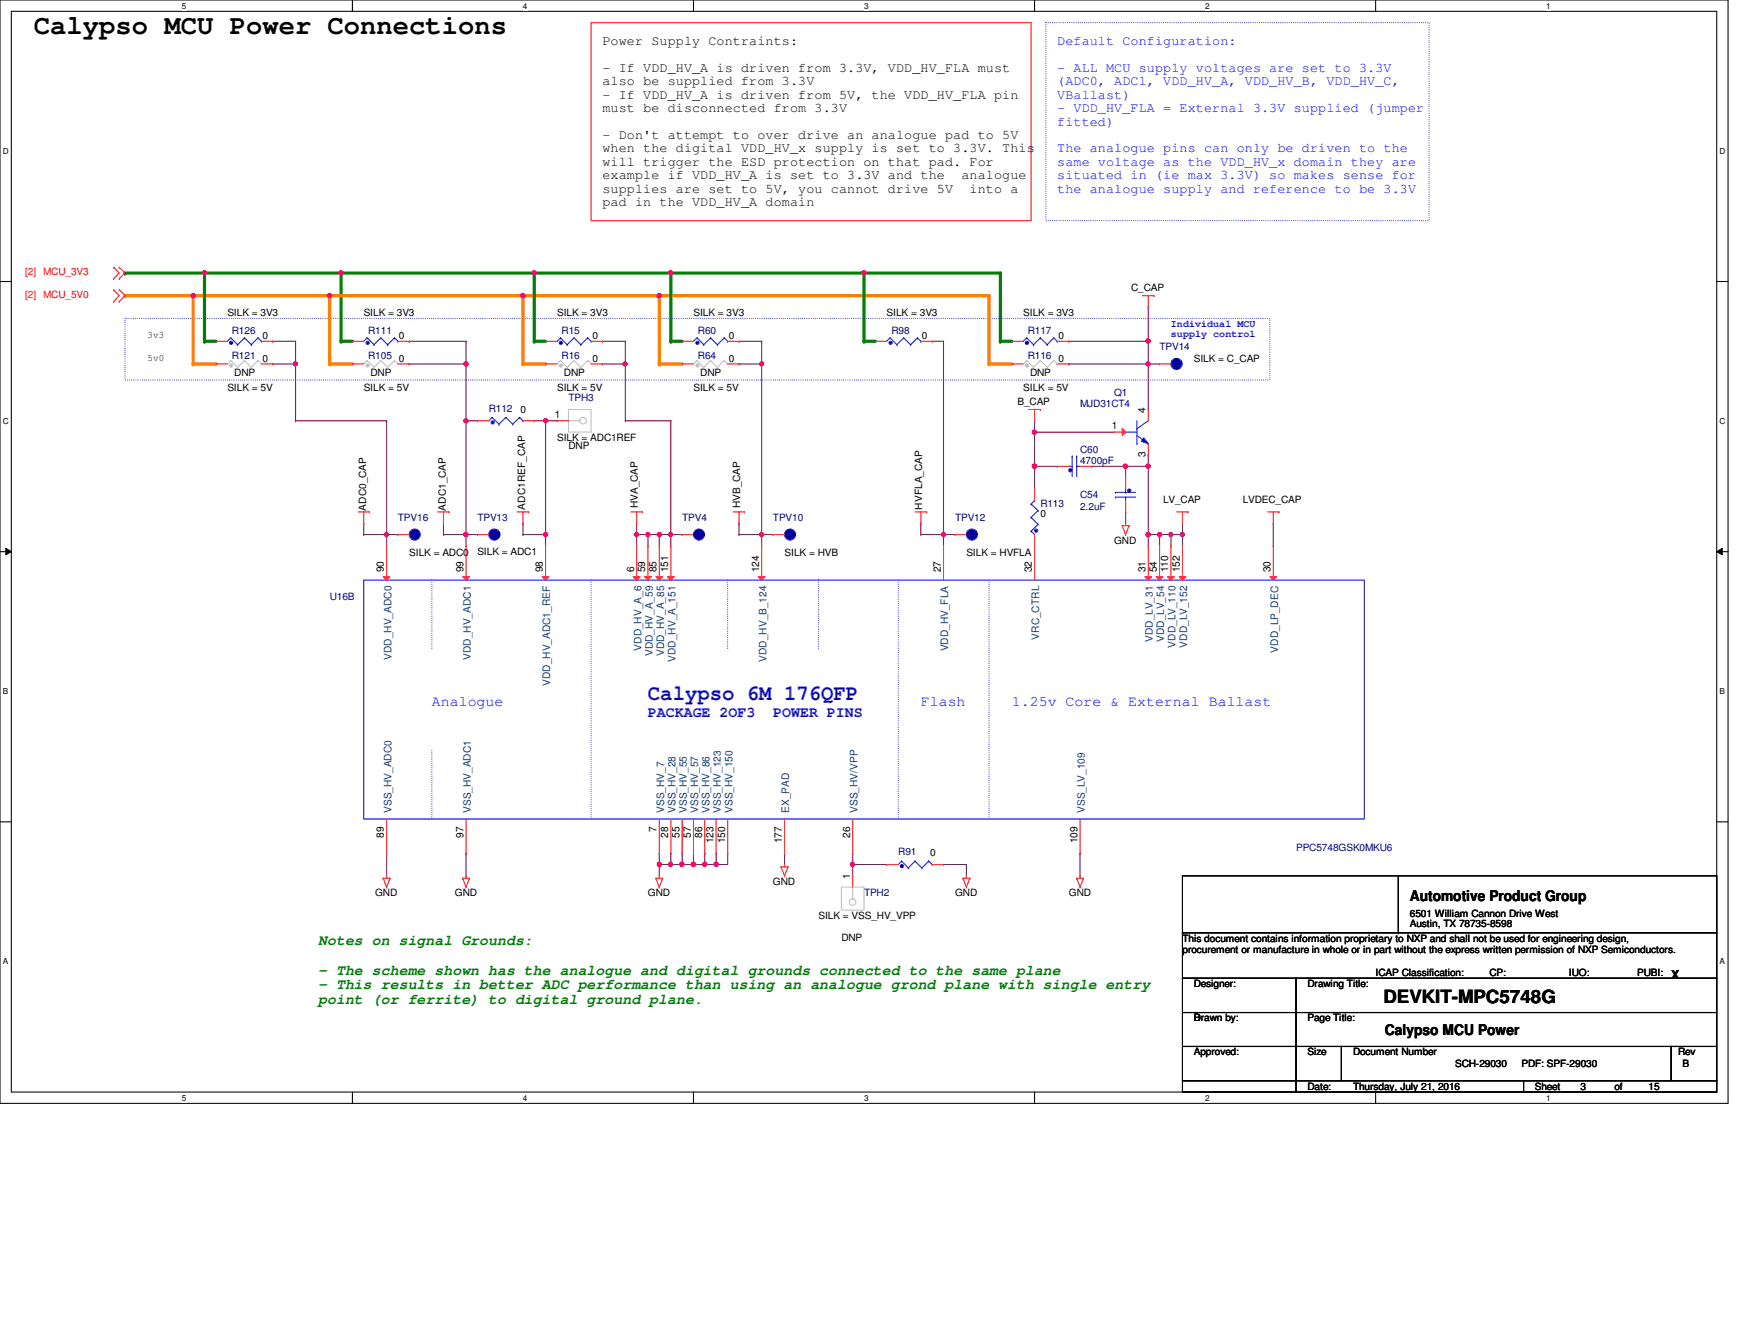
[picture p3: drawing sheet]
<svg xmlns="http://www.w3.org/2000/svg" width="279mm" height="216mm" viewBox="0 0 279 216" stroke-linecap="round" stroke-linejoin="round" font-family="sans-serif">
<defs><g id="words">
<text font-size="4.4" x="5.5" y="5.5">Calypso MCU Power Connections</text>
<text font-size="3.5" fill="#00f" x="104.2" y="112.6">Calypso 6M 176QFP</text>
<text font-size="2.9" x="222.5" y="161.2">DEVKIT-MPC5748G</text>
<g font-size="2.4" fill="#00f">
<text x="69.5" y="113.5">Analogue</text>
<text x="148.1" y="113.5">Flash</text>
<text x="162.8" y="113.5">1.25v Core &amp; External Ballast</text>
<text x="104.2" y="115.3">PACKAGE 2OF3</text>
<text x="124.4" y="115.3">POWER PINS</text>
</g>
<g font-size="2.4">
<text x="226.8" y="144.8">Automotive Product Group</text>
<text x="222.8" y="166.4">Calypso MCU Power</text>
</g>
<g font-size="2.4" fill="#008000">
<text x="51.2" y="151.9">Notes on signal Grounds:</text>
<text x="51.2" y="156.7">- The scheme shown has the analogue and digital grounds connected to the same plane</text>
<text x="51.2" y="159">- This results in better ADC performance than using an analogue grond plane with single entry</text>
<text x="51.2" y="161.4">point (or ferrite) to digital ground plane.</text>
</g>
<g font-size="2.2">
<text x="96.9" y="7.2">Power Supply Contraints:</text>
<text x="96.9" y="11.6">- If VDD_HV_A is driven from 3.3V, VDD_HV_FLA must</text>
<text x="96.9" y="13.7">also be supplied from 3.3V</text>
<text x="96.9" y="15.9">- If VDD_HV_A is driven from 5V, the VDD_HV_FLA pin</text>
<text x="96.9" y="18">must be disconnected from 3.3V</text>
<text x="96.9" y="22.4">- Don't attempt to over drive an analogue pad to 5V</text>
<text x="96.9" y="24.5">when the digital VDD_HV_x supply is set to 3.3V. This</text>
<text x="96.9" y="26.7">will trigger the ESD protection on that pad. For</text>
<text x="96.9" y="28.8">example if VDD_HV_A is set to 3.3V and the</text>
<text x="154.6" y="28.8">analogue</text>
<text x="96.9" y="31">supplies are set to 5V, you cannot drive 5V</text>
<text x="96.9" y="33.1">pad in the VDD_HV_A domain</text>
<text x="156" y="31">into a</text>
</g>
<g font-size="2.2" fill="#00f">
<text x="170.1" y="7.2">Default Configuration:</text>
<text x="170.1" y="11.6">- ALL MCU supply voltages are set to 3.3V</text>
<text x="170.1" y="13.7">(ADC0, ADC1, VDD_HV_A, VDD_HV_B, VDD_HV_C,</text>
<text x="170.1" y="15.9">VBallast)</text>
<text x="170.1" y="18">- VDD_HV_FLA = External 3.3V supplied (jumper</text>
<text x="170.1" y="20.2">fitted)</text>
<text x="170.1" y="24.5">The analogue pins can only be driven to the</text>
<text x="170.1" y="26.7">same voltage as the VDD_HV_x domain they are</text>
<text x="170.1" y="28.8">situated in (ie max 3.3V) so makes sense for</text>
<text x="170.1" y="31">the analogue supply and reference to be 3.3V</text>
</g>
<text font-size="2" x="268.8" y="157.3">X</text>
<g font-size="1.7">
<text x="89.2" y="67.2">1</text>
<text x="178.9" y="69">1</text>
<text x="184.3" y="66.4" transform="rotate(-90 184.3 66.4)">4</text>
<text x="184.3" y="73.5" transform="rotate(-90 184.3 73.5)">3</text>
<text x="61.8" y="92" transform="rotate(-90 61.8 92)">90</text>
<text x="74.5" y="92" transform="rotate(-90 74.5 92)">99</text>
<text x="87.3" y="92" transform="rotate(-90 87.3 92)">98</text>
<text x="102" y="92" transform="rotate(-90 102 92)">6</text>
<text x="103.8" y="92" transform="rotate(-90 103.8 92)">59</text>
<text x="105.6" y="92" transform="rotate(-90 105.6 92)">85</text>
<text x="107.5" y="92" transform="rotate(-90 107.5 92)">151</text>
<text x="122.1" y="92" transform="rotate(-90 122.1 92)">124</text>
<text x="151.3" y="92" transform="rotate(-90 151.3 92)">27</text>
<text x="166" y="92" transform="rotate(-90 166 92)">32</text>
<text x="184.3" y="92" transform="rotate(-90 184.3 92)">31</text>
<text x="186.1" y="92" transform="rotate(-90 186.1 92)">54</text>
<text x="187.9" y="92" transform="rotate(-90 187.9 92)">110</text>
<text x="189.8" y="92" transform="rotate(-90 189.8 92)">152</text>
<text x="204.4" y="92" transform="rotate(-90 204.4 92)">30</text>
<text x="61.8" y="134.7" transform="rotate(-90 61.8 134.7)">89</text>
<text x="74.5" y="134.7" transform="rotate(-90 74.5 134.7)">97</text>
<text x="105.6" y="133.8" transform="rotate(-90 105.6 133.8)">7</text>
<text x="107.5" y="134.7" transform="rotate(-90 107.5 134.7)">28</text>
<text x="109.3" y="134.7" transform="rotate(-90 109.3 134.7)">55</text>
<text x="111.1" y="134.7" transform="rotate(-90 111.1 134.7)">57</text>
<text x="112.9" y="134.7" transform="rotate(-90 112.9 134.7)">86</text>
<text x="114.8" y="135.6" transform="rotate(-90 114.8 135.6)">123</text>
<text x="116.6" y="135.6" transform="rotate(-90 116.6 135.6)">150</text>
<text x="125.8" y="135.6" transform="rotate(-90 125.8 135.6)">177</text>
<text x="136.7" y="134.7" transform="rotate(-90 136.7 134.7)">26</text>
<text x="173.3" y="135.6" transform="rotate(-90 173.3 135.6)">109</text>
<text x="136.7" y="141.4" transform="rotate(-90 136.7 141.4)">1</text>
</g>
<g font-size="1.7" fill="#004080">
<text x="62.9" y="106.1" transform="rotate(-90 62.9 106.1)">VDD_HV_ADC0</text>
<text x="75.7" y="106.1" transform="rotate(-90 75.7 106.1)">VDD_HV_ADC1</text>
<text x="103.2" y="104.6" transform="rotate(-90 103.2 104.6)">VDD_HV_A_6</text>
<text x="105" y="105.5" transform="rotate(-90 105 105.5)">VDD_HV_A_59</text>
<text x="106.8" y="105.5" transform="rotate(-90 106.8 105.5)">VDD_HV_A_85</text>
<text x="108.7" y="106.4" transform="rotate(-90 108.7 106.4)">VDD_HV_A_151</text>
<text x="123.3" y="106.4" transform="rotate(-90 123.3 106.4)">VDD_HV_B_124</text>
<text x="152.5" y="104.7" transform="rotate(-90 152.5 104.7)">VDD_HV_FLA</text>
<text x="167.2" y="102.8" transform="rotate(-90 167.2 102.8)">VRC_CTRL</text>
<text x="185.5" y="103.2" transform="rotate(-90 185.5 103.2)">VDD_LV_31</text>
<text x="187.3" y="103.2" transform="rotate(-90 187.3 103.2)">VDD_LV_54</text>
<text x="189.1" y="104.1" transform="rotate(-90 189.1 104.1)">VDD_LV_110</text>
<text x="191" y="104.1" transform="rotate(-90 191 104.1)">VDD_LV_152</text>
<text x="205.6" y="104.9" transform="rotate(-90 205.6 104.9)">VDD_LP_DEC</text>
<text x="88.5" y="110.3" transform="rotate(-90 88.5 110.3)">VDD_HV_ADC1_REF</text>
<text x="62.9" y="130.7" transform="rotate(-90 62.9 130.7)">VSS_HV_ADC0</text>
<text x="75.7" y="130.7" transform="rotate(-90 75.7 130.7)">VSS_HV_ADC1</text>
<text x="106.8" y="130.7" transform="rotate(-90 106.8 130.7)">VSS_HV_7</text>
<text x="108.7" y="130.7" transform="rotate(-90 108.7 130.7)">VSS_HV_28</text>
<text x="110.5" y="130.7" transform="rotate(-90 110.5 130.7)">VSS_HV_55</text>
<text x="112.3" y="130.7" transform="rotate(-90 112.3 130.7)">VSS_HV_57</text>
<text x="114.1" y="130.7" transform="rotate(-90 114.1 130.7)">VSS_HV_86</text>
<text x="116" y="130.7" transform="rotate(-90 116 130.7)">VSS_HV_123</text>
<text x="117.8" y="130.7" transform="rotate(-90 117.8 130.7)">VSS_HV_150</text>
<text x="127" y="130.7" transform="rotate(-90 127 130.7)">EX_PAD</text>
<text x="137.9" y="130.7" transform="rotate(-90 137.9 130.7)">VSS_HV/VPP</text>
<text x="174.5" y="130.7" transform="rotate(-90 174.5 130.7)">VSS_LV_109</text>
</g>
<g font-size="1.6" fill="#f00">
<text x="4" y="44.2">[2] MCU_3V3</text>
<text x="4" y="47.9">[2] MCU_5V0</text>
</g>
<g font-size="1.6">
<text x="181.9" y="46.8">C_CAP</text>
<text x="36.6" y="50.8">SILK = 3V3</text>
<text x="58.5" y="50.8">SILK = 3V3</text>
<text x="89.6" y="50.8">SILK = 3V3</text>
<text x="111.5" y="50.8">SILK = 3V3</text>
<text x="142.6" y="50.8">SILK = 3V3</text>
<text x="164.6" y="50.8">SILK = 3V3</text>
<text x="23.7" y="54.3">3v3</text>
<text x="23.7" y="58">5v0</text>
<text x="42.2" y="54.5">0</text>
<text x="42.2" y="58.1">0</text>
<text x="64.2" y="54.5">0</text>
<text x="64.2" y="58.1">0</text>
<text x="95.3" y="54.5">0</text>
<text x="95.3" y="58.1">0</text>
<text x="117.2" y="58.1">0</text>
<text x="117.2" y="54.5">0</text>
<text x="148.3" y="54.5">0</text>
<text x="170.3" y="58.1">0</text>
<text x="170.3" y="54.5">0</text>
<text x="192" y="58.1">SILK = C_CAP</text>
<text x="36.6" y="62.9">SILK = 5V</text>
<text x="37.7" y="60.5">DNP</text>
<text x="58.5" y="62.9">SILK = 5V</text>
<text x="59.6" y="60.5">DNP</text>
<text x="89.6" y="62.9">SILK = 5V</text>
<text x="90.7" y="60.5">DNP</text>
<text x="111.5" y="62.9">SILK = 5V</text>
<text x="112.6" y="60.5">DNP</text>
<text x="163.7" y="65.1">B_CAP</text>
<text x="164.6" y="62.9">SILK = 5V</text>
<text x="165.7" y="60.5">DNP</text>
<text x="83.7" y="66.3">0</text>
<text x="89.6" y="70.9">SILK = ADC1REF</text>
<text x="91.4" y="72.2">DNP</text>
<text x="58.9" y="82.1" transform="rotate(-90 58.9 82.1)">ADC0_CAP</text>
<text x="71.7" y="82.1" transform="rotate(-90 71.7 82.1)">ADC1_CAP</text>
<text x="84.5" y="81.9" transform="rotate(-90 84.5 81.9)">ADC1REF_CAP</text>
<text x="102.6" y="81.7" transform="rotate(-90 102.6 81.7)">HVA_CAP</text>
<text x="119.1" y="81.7" transform="rotate(-90 119.1 81.7)">HVB_CAP</text>
<text x="148.3" y="81.9" transform="rotate(-90 148.3 81.9)">HVFLA_CAP</text>
<text x="167.3" y="83.2">0</text>
<text x="187.1" y="80.8">LV_CAP</text>
<text x="199.9" y="80.8">LVDEC_CAP</text>
<text x="65.8" y="89.4">SILK = ADC0</text>
<text x="76.8" y="89.2">SILK = ADC1</text>
<text x="126.2" y="89.4">SILK = HVB</text>
<text x="155.4" y="89.4">SILK = HVFLA</text>
<text x="179.2" y="87.4">GND</text>
<text x="149.6" y="137.7">0</text>
<text x="124.3" y="142.2">GND</text>
<text x="60.3" y="144.1">GND</text>
<text x="73.2" y="144.1">GND</text>
<text x="104.2" y="144.1">GND</text>
<text x="131.7" y="147.7">SILK = VSS_HV_VPP</text>
<text x="153.6" y="144.1">GND</text>
<text x="171.9" y="144.1">GND</text>
<text x="226.8" y="147.4">6501 William Cannon Drive West</text>
<text x="226.8" y="149">Austin, TX 78735-8598</text>
<text x="135.3" y="151.2">DNP</text>
<text x="190.2" y="151.4">This document contains information proprietary to NXP and shall not be used for engineering design,</text>
<text x="190.2" y="153.2">procurement or manufacture in whole or in part without the express written permission of NXP Semiconductors.</text>
<text x="192" y="158.7">Designer:</text>
<text x="210.3" y="158.7">Drawing Title:</text>
<text x="221.3" y="156.9">ICAP Classification:</text>
<text x="239.6" y="156.9">CP:</text>
<text x="252.3" y="156.9">IUO:</text>
<text x="263.4" y="156.9">PUBI:</text>
<text x="192" y="164.2">Drawn by:</text>
<text x="192" y="164.2">B</text>
<text x="210.3" y="164.2">Page Title:</text>
<text x="192" y="169.7">Approved:</text>
<text x="210.3" y="169.7">Size</text>
<text x="217.6" y="169.7">Document Number</text>
<text x="234.1" y="171.5">SCH-29030</text>
<text x="244.7" y="171.5">PDF: SPF-29030</text>
<text x="269.9" y="169.7">Rev</text>
<text x="270.6" y="171.5">B</text>
<text x="210.3" y="175.2">Date:</text>
<text x="217.6" y="175.2">Thursday, July 21, 2016</text>
<text x="246.9" y="175.2">Sheet</text>
<text x="254.2" y="175.2">3</text>
<text x="259.7" y="175.2">of</text>
<text x="265.2" y="175.2">15</text>
</g>
<g font-size="1.6" fill="#000080">
<text x="37.3" y="53.7">R126</text>
<text x="59.2" y="53.7">R111</text>
<text x="90.3" y="53.7">R15</text>
<text x="112.3" y="53.7">R60</text>
<text x="143.4" y="53.7">R98</text>
<text x="165.3" y="53.7">R117</text>
<text x="37.3" y="57.7">R121</text>
<text x="59.2" y="57.7">R105</text>
<text x="90.3" y="57.7">R16</text>
<text x="112.3" y="57.7">R64</text>
<text x="165.3" y="57.7">R116</text>
<text x="186.5" y="56.3">TPV14</text>
<text x="91.4" y="64.5">TPH3</text>
<text x="173.7" y="65.4">MJD31CT4</text>
<text x="179.2" y="63.6">Q1</text>
<text x="78.6" y="66.2">R112</text>
<text x="173.7" y="72.8">C60</text>
<text x="173.7" y="74.6">4700pF</text>
<text x="64" y="83.7">TPV16</text>
<text x="76.8" y="83.7">TPV13</text>
<text x="109.7" y="83.7">TPV4</text>
<text x="124.3" y="83.7">TPV10</text>
<text x="153.6" y="83.7">TPV12</text>
<text x="167.3" y="81.5">R113</text>
<text x="173.7" y="80.1">C54</text>
<text x="173.7" y="81.9">2.2uF</text>
<text x="53" y="96.5">U16B</text>
<text x="144.5" y="137.5">R91</text>
<text x="208.5" y="136.8">PPC5748GSK0MKU6</text>
<text x="139" y="144.1">TPH2</text>
</g>
<g font-size="1.6" fill="#00f">
<text x="188.3" y="52.5">Individual MCU</text>
<text x="188.3" y="54.1">supply control</text>
</g>
<g font-size="1.3">
<text x="29.3" y="1.4">5</text>
<text x="84.1" y="1.4">4</text>
<text x="139" y="1.4">3</text>
<text x="193.8" y="1.4">2</text>
<text x="248.7" y="1.4">1</text>
<text x=".5" y="24.7">D</text>
<text x="276.6" y="24.7">D</text>
<text x=".5" y="68.2">C</text>
<text x="276.6" y="68.2">C</text>
<text x=".5" y="111.6">B</text>
<text x="276.6" y="111.6">B</text>
<text x=".5" y="155">A</text>
<text x="276.6" y="155">A</text>
<text x="29.3" y="177">5</text>
<text x="84.1" y="177">4</text>
<text x="139" y="177">3</text>
<text x="193.8" y="177">2</text>
<text x="248.7" y="177">1</text>
</g>
</g></defs>
<path d="M0 0h278v177.4h-278zM1.8 1.8h274.3v173.8h-274.3z" fill="none" stroke="#000" stroke-width=".17"/>
<g fill="#fff">
<path d="M29.3 .2h.7v1.5h-.7z"/>
<path d="M29.3 175.8h.7v1.4h-.7z"/>
</g>
<path d="M56.7 0v1.8M56.7 175.6v1.8" fill="none" stroke="#000" stroke-width=".17"/>
<g fill="#fff">
<path d="M84.1 .2h.7v1.5h-.7z"/>
<path d="M84.1 175.8h.7v1.4h-.7z"/>
</g>
<path d="M111.5 0v1.8M111.5 175.6v1.8" fill="none" stroke="#000" stroke-width=".17"/>
<g fill="#fff">
<path d="M139 .2h.7v1.5h-.7z"/>
<path d="M139 175.8h.7v1.4h-.7z"/>
</g>
<path d="M166.4 0v1.8M166.4 175.6v1.8" fill="none" stroke="#000" stroke-width=".17"/>
<g fill="#fff">
<path d="M193.8 .2h.8v1.5h-.8z"/>
<path d="M193.8 175.8h.8v1.4h-.8z"/>
</g>
<path d="M221.3 0v1.8M221.3 175.6v1.8" fill="none" stroke="#000" stroke-width=".17"/>
<g fill="#fff">
<path d="M248.7 .2h.7v1.5h-.7z"/>
<path d="M248.7 175.8h.7v1.4h-.7z"/>
<path d="M.5 23.5h.9v1.5h-.9z"/>
<path d="M276.6 23.5h.9v1.5h-.9z"/>
<path d="M.5 67h.9v1.5h-.9z"/>
<path d="M276.6 67h.9v1.5h-.9z"/>
</g>
<path d="M0 45.3h1.8M276.1 45.3h1.9" fill="none" stroke="#000" stroke-width=".17"/>
<g fill="#fff">
<path d="M.5 110.4h.8v1.5h-.8z"/>
<path d="M276.6 110.4h.9v1.5h-.9z"/>
</g>
<path d="M0 88.7h1.8M276.1 88.7h1.9" fill="none" stroke="#000" stroke-width=".17"/>
<path d="M.9 88.1l.9 .6-.9 .5zM276.1 88.7l.9-.6v1.1z" fill="#000"/>
<path d="M.9 88.1l.9 .6-.9 .5zM276.1 88.7l.9-.6v1.1z" fill="none" stroke="#000" stroke-width=".16"/>
<g fill="#fff">
<path d="M.5 153.8h.8v1.5h-.8z"/>
<path d="M276.6 153.8h.9v1.5h-.9z"/>
</g>
<path d="M0 132.1h1.8M276.1 132.1h1.9" fill="none" stroke="#000" stroke-width=".17"/>
<path d="M168.2 3.6h61.7v31.9h-61.7zM20.1 51.2h184.2v9.9h-184.2z" fill="none" stroke="#00f" stroke-width=".17" stroke-dasharray="0 .3"/>
<path d="M95.1 3.6h70.8v31.9h-70.8z" fill="none" stroke="#f00" stroke-width=".17"/>
<path d="M122.5 58.5h.1M122.5 58.5v27.4h-3.6M118.9 85.9h.1" fill="none" stroke="#800040" stroke-width=".17"/>
<circle cx="122.5" cy="85.9" r=".34" fill="#f0f"/>
<circle cx="122.5" cy="85.9" r=".34" fill="none" stroke="#f0f" stroke-width=".17"/>
<circle cx="122.5" cy="58.5" r=".34" fill="#f0f"/>
<circle cx="122.5" cy="58.5" r=".34" fill="none" stroke="#f0f" stroke-width=".17"/>
<path d="M102.4 84.1h.1M102.4 84.1v1.8M151.8 85.9h.1M151.8 85.9v1.9" fill="none" stroke="#800040" stroke-width=".17"/>
<path d="M20.1 47.5h11" fill="none" stroke="#ff8000" stroke-width=".51"/>
<circle cx="20.1" cy="47.5" r=".25" fill="#ff8000"/>
<path d="M151.8 54.9h.1M151.8 54.9v31M148.1 84.1h.1M148.1 84.1v1.8" fill="none" stroke="#800040" stroke-width=".17"/>
<circle cx="151.8" cy="85.9" r=".34" fill="#f0f"/>
<circle cx="151.8" cy="85.9" r=".34" fill="none" stroke="#f0f" stroke-width=".17"/>
<path d="M58.5 84.1h.1M58.5 85.9h.1M58.5 84.1v1.8M58.5 85.9h3.7M122.5 85.9h.1M122.5 85.9v1.9" fill="none" stroke="#800040" stroke-width=".17"/>
<path d="M159.1 47.5v11" fill="none" stroke="#ff8000" stroke-width=".51"/>
<circle cx="159.1" cy="47.5" r=".25" fill="#ff8000"/>
<path d="M106 47.5h53.1" fill="none" stroke="#ff8000" stroke-width=".51"/>
<circle cx="106" cy="47.5" r=".25" fill="#ff8000"/>
<circle cx="106" cy="47.5" r=".35" fill="#f0f"/>
<circle cx="106" cy="47.5" r=".35" fill="none" stroke="#f0f" stroke-width=".17"/>
<path d="M20.1 43.9h12.8" fill="none" stroke="#008000" stroke-width=".51"/>
<circle cx="20.1" cy="43.9" r=".25" fill="#008000"/>
<path d="M107.9 43.9h31.1" fill="none" stroke="#008000" stroke-width=".51"/>
<circle cx="107.9" cy="43.9" r=".25" fill="#008000"/>
<path d="M102.4 85.9h.1M102.4 85.9h1.8" fill="none" stroke="#800040" stroke-width=".17"/>
<circle cx="102.4" cy="85.9" r=".36" fill="#f0f"/>
<circle cx="102.4" cy="85.9" r=".36" fill="none" stroke="#f0f" stroke-width=".17"/>
<path d="M102.4 85.9h.1M102.4 85.9v1.9M104.2 85.9h.1M104.2 85.9h3.7M106 85.9h.1M106 85.9v1.9M107.9 85.9h.1M107.9 85.9v1.9" fill="none" stroke="#800040" stroke-width=".17"/>
<circle cx="106" cy="85.9" r=".34" fill="#f0f"/>
<circle cx="106" cy="85.9" r=".34" fill="none" stroke="#f0f" stroke-width=".17"/>
<circle cx="104.2" cy="85.9" r=".34" fill="#f0f"/>
<circle cx="104.2" cy="85.9" r=".34" fill="none" stroke="#f0f" stroke-width=".17"/>
<g fill="none" stroke="#800040" stroke-width=".17">
<path d="M75 58.5h.1M75 58.5v29.3M184.7 58.5h.1M184.7 58.5v7.3M75 67.6h.1M75 67.6h1.8M85.9 67.6h.1M85.9 67.6h1.9M184.7 73.2h.1M184.7 73.2v1.8M62.2 85.9h.1M62.2 85.9v1.9"/>
<path d="M71.3 84.1h.1M71.3 85.9h.1M71.3 84.1v1.8M71.3 85.9h3.7M75 85.9h.1M87.8 85.9h.1M87.8 85.9v1.9M104.2 85.9h.1M104.2 85.9v1.9"/>
</g>
<circle cx="75" cy="85.9" r=".36" fill="#f0f"/>
<circle cx="75" cy="85.9" r=".36" fill="none" stroke="#f0f" stroke-width=".17"/>
<circle cx="75" cy="67.6" r=".36" fill="#f0f"/>
<circle cx="75" cy="67.6" r=".36" fill="none" stroke="#f0f" stroke-width=".17"/>
<path d="M84.1 84.1h.1M84.1 85.9h.1M84.1 84.1v1.8M84.1 85.9h3.7M190.2 85.9h.1M190.2 85.9v1.9M62.2 137.2h.1M62.2 137.2v3.6M75 137.2h.1M75 137.2v3.6M173.7 137.2h.1M173.7 137.2v3.6" fill="none" stroke="#800040" stroke-width=".17"/>
<circle cx="190.2" cy="85.9" r=".34" fill="#f0f"/>
<circle cx="190.2" cy="85.9" r=".34" fill="none" stroke="#f0f" stroke-width=".17"/>
<path d="M186.5 85.9h.1M186.5 85.9h3.7M188.3 85.9h.1M188.3 85.9v1.9" fill="none" stroke="#800040" stroke-width=".17"/>
<circle cx="188.3" cy="85.9" r=".34" fill="#f0f"/>
<circle cx="188.3" cy="85.9" r=".34" fill="none" stroke="#f0f" stroke-width=".17"/>
<g fill="none" stroke="#800040" stroke-width=".17">
<path d="M184.7 85.9h.1M184.7 85.9v1.9M186.5 85.9h.1M186.5 85.9v1.9M190.2 84.1h.1M190.2 84.1v1.8M204.8 84.1h.1M204.8 84.1v3.7M106 137.2h.1M106 139h.1M106 137.2v1.8M106 139h3.7"/>
<path d="M107.9 137.2h.1M107.9 139h.1M107.9 137.2v1.8"/>
</g>
<circle cx="107.8" cy="139" r=".35" fill="#f0f"/>
<circle cx="107.8" cy="139" r=".35" fill="none" stroke="#f0f" stroke-width=".17"/>
<path d="M109.7 137.2h.1M109.7 137.2v1.8" fill="none" stroke="#800040" stroke-width=".17"/>
<circle cx="109.7" cy="139" r=".35" fill="#f0f"/>
<circle cx="109.7" cy="139" r=".35" fill="none" stroke="#f0f" stroke-width=".17"/>
<path d="M109.7 139h.1M109.7 139h3.7M111.5 137.2h.1M111.5 139h.1M111.5 137.2v1.8" fill="none" stroke="#800040" stroke-width=".17"/>
<circle cx="113.4" cy="139" r=".35" fill="#f0f"/>
<circle cx="113.4" cy="139" r=".35" fill="none" stroke="#f0f" stroke-width=".17"/>
<circle cx="111.5" cy="139" r=".37" fill="#f0f"/>
<circle cx="111.5" cy="139" r=".37" fill="none" stroke="#f0f" stroke-width=".17"/>
<path d="M113.4 137.2h.1M113.4 139h.1M113.4 137.2v1.8M115.2 137.2h.1M115.2 137.2v1.8h-1.8" fill="none" stroke="#800040" stroke-width=".17"/>
<circle cx="115.2" cy="139" r=".35" fill="#f0f"/>
<circle cx="115.2" cy="139" r=".35" fill="none" stroke="#f0f" stroke-width=".17"/>
<path d="M106 139h.1M106 139v1.8M117.1 137.2h.1M117.1 137.2v1.8" fill="none" stroke="#800040" stroke-width=".17"/>
<circle cx="106" cy="139" r=".35" fill="#f0f"/>
<circle cx="106" cy="139" r=".35" fill="none" stroke="#f0f" stroke-width=".17"/>
<path d="M137.2 139h.1M137.2 139v1.8M137.2 139h5.4" fill="none" stroke="#800040" stroke-width=".17"/>
<circle cx="137.1" cy="139" r=".35" fill="#f0f"/>
<circle cx="137.1" cy="139" r=".35" fill="none" stroke="#f0f" stroke-width=".17"/>
<path d="M87.8 67.6h.1M87.8 67.6v18.3M151.8 139h.1M151.8 139h3.6M155.4 139h.1M155.4 139v1.8" fill="none" stroke="#800040" stroke-width=".17"/>
<circle cx="87.8" cy="85.9" r=".34" fill="#f0f"/>
<circle cx="87.8" cy="85.9" r=".34" fill="none" stroke="#f0f" stroke-width=".17"/>
<circle cx="87.8" cy="67.6" r=".34" fill="#f0f"/>
<circle cx="87.8" cy="67.6" r=".34" fill="none" stroke="#f0f" stroke-width=".17"/>
<path d="M115.2 139h.1M115.2 139h1.9M137.2 137.2h.1M137.2 137.2v1.8" fill="none" stroke="#800040" stroke-width=".17"/>
<path d="M32.9 43.9h22" fill="none" stroke="#008000" stroke-width=".51"/>
<circle cx="32.9" cy="43.9" r=".25" fill="#008000"/>
<path d="M84.1 47.5h21.9" fill="none" stroke="#ff8000" stroke-width=".51"/>
<circle cx="84.1" cy="47.5" r=".25" fill="#ff8000"/>
<path d="M31.1 47.5h21.9" fill="none" stroke="#ff8000" stroke-width=".51"/>
<circle cx="31.1" cy="47.5" r=".25" fill="#ff8000"/>
<circle cx="31.1" cy="47.5" r=".35" fill="#f0f"/>
<circle cx="31.1" cy="47.5" r=".35" fill="none" stroke="#f0f" stroke-width=".17"/>
<path d="M43.9 58.5h.1M43.9 54.9h.1M43.9 58.5h3.6M43.9 54.9h3.6M166.4 69.5h.1M166.4 69.5v5.5" fill="none" stroke="#800040" stroke-width=".17"/>
<path d="M31.1 58.5h3.7" fill="none" stroke="#ff8000" stroke-width=".51"/>
<circle cx="31.1" cy="58.5" r=".25" fill="#ff8000"/>
<path d="M31.1 47.5v11" fill="none" stroke="#ff8000" stroke-width=".51"/>
<circle cx="31.1" cy="47.5" r=".25" fill="#ff8000"/>
<path d="M32.9 54.9h1.9" fill="none" stroke="#008000" stroke-width=".51"/>
<circle cx="32.9" cy="54.9" r=".25" fill="#008000"/>
<path d="M32.9 43.9v11" fill="none" stroke="#008000" stroke-width=".51"/>
<circle cx="32.9" cy="43.9" r=".25" fill="#008000"/>
<circle cx="32.9" cy="43.9" r=".34" fill="#f0f"/>
<circle cx="32.9" cy="43.9" r=".34" fill="none" stroke="#f0f" stroke-width=".17"/>
<path d="M54.9 54.9h1.8" fill="none" stroke="#008000" stroke-width=".51"/>
<circle cx="54.9" cy="54.9" r=".25" fill="#008000"/>
<path d="M54.9 43.9v11" fill="none" stroke="#008000" stroke-width=".51"/>
<circle cx="54.9" cy="43.9" r=".25" fill="#008000"/>
<path d="M54.9 43.9h31" fill="none" stroke="#008000" stroke-width=".51"/>
<circle cx="54.9" cy="43.9" r=".25" fill="#008000"/>
<circle cx="85.9" cy="43.9" r=".34" fill="#f0f"/>
<circle cx="85.9" cy="43.9" r=".34" fill="none" stroke="#f0f" stroke-width=".17"/>
<circle cx="54.8" cy="43.9" r=".34" fill="#f0f"/>
<circle cx="54.8" cy="43.9" r=".34" fill="none" stroke="#f0f" stroke-width=".17"/>
<path d="M53 58.5h3.7" fill="none" stroke="#ff8000" stroke-width=".51"/>
<circle cx="53" cy="58.5" r=".25" fill="#ff8000"/>
<path d="M53 47.5v11" fill="none" stroke="#ff8000" stroke-width=".51"/>
<circle cx="53" cy="47.5" r=".25" fill="#ff8000"/>
<path d="M53 47.5h31.1" fill="none" stroke="#ff8000" stroke-width=".51"/>
<circle cx="53" cy="47.5" r=".25" fill="#ff8000"/>
<circle cx="84.1" cy="47.5" r=".37" fill="#f0f"/>
<circle cx="84.1" cy="47.5" r=".37" fill="none" stroke="#f0f" stroke-width=".17"/>
<circle cx="53" cy="47.5" r=".35" fill="#f0f"/>
<circle cx="53" cy="47.5" r=".35" fill="none" stroke="#f0f" stroke-width=".17"/>
<path d="M65.8 54.9h.1M65.8 58.5h.1M65.8 54.9h9.2M75 54.9h.1M75 54.9v3.6h-9.2" fill="none" stroke="#800040" stroke-width=".17"/>
<circle cx="75" cy="58.5" r=".36" fill="#f0f"/>
<circle cx="75" cy="58.5" r=".36" fill="none" stroke="#f0f" stroke-width=".17"/>
<path d="M96.9 54.9h.1M96.9 58.5h.1M96.9 54.9h3.7M96.9 58.5h3.7" fill="none" stroke="#800040" stroke-width=".17"/>
<path d="M84.1 58.5h3.7" fill="none" stroke="#ff8000" stroke-width=".51"/>
<circle cx="84.1" cy="58.5" r=".25" fill="#ff8000"/>
<path d="M84.1 47.5v11" fill="none" stroke="#ff8000" stroke-width=".51"/>
<circle cx="84.1" cy="47.5" r=".25" fill="#ff8000"/>
<path d="M85.9 54.9h1.9" fill="none" stroke="#008000" stroke-width=".51"/>
<circle cx="85.9" cy="54.9" r=".25" fill="#008000"/>
<path d="M85.9 43.9v11" fill="none" stroke="#008000" stroke-width=".51"/>
<circle cx="85.9" cy="43.9" r=".25" fill="#008000"/>
<path d="M85.9 43.9h22" fill="none" stroke="#008000" stroke-width=".51"/>
<circle cx="85.9" cy="43.9" r=".25" fill="#008000"/>
<path d="M107.9 54.9h1.8" fill="none" stroke="#008000" stroke-width=".51"/>
<circle cx="107.9" cy="54.9" r=".25" fill="#008000"/>
<path d="M107.9 43.9v11" fill="none" stroke="#008000" stroke-width=".51"/>
<circle cx="107.9" cy="43.9" r=".25" fill="#008000"/>
<circle cx="107.9" cy="43.9" r=".34" fill="#f0f"/>
<circle cx="107.9" cy="43.9" r=".34" fill="none" stroke="#f0f" stroke-width=".17"/>
<path d="M106 58.5h3.7" fill="none" stroke="#ff8000" stroke-width=".51"/>
<circle cx="106" cy="58.5" r=".25" fill="#ff8000"/>
<path d="M106 47.5v11" fill="none" stroke="#ff8000" stroke-width=".51"/>
<circle cx="106" cy="47.5" r=".25" fill="#ff8000"/>
<path d="M118.9 54.9h.1M118.9 58.5h.1M118.9 54.9h3.6M122.5 54.9h.1M122.5 54.9v3.6h-3.6" fill="none" stroke="#800040" stroke-width=".17"/>
<path d="M139 43.9v11" fill="none" stroke="#008000" stroke-width=".51"/>
<circle cx="139" cy="43.9" r=".25" fill="#008000"/>
<path d="M139 43.9h21.9" fill="none" stroke="#008000" stroke-width=".51"/>
<circle cx="139" cy="43.9" r=".25" fill="#008000"/>
<circle cx="139" cy="43.9" r=".36" fill="#f0f"/>
<circle cx="139" cy="43.9" r=".36" fill="none" stroke="#f0f" stroke-width=".17"/>
<path d="M159.1 58.5h3.7" fill="none" stroke="#ff8000" stroke-width=".51"/>
<circle cx="159.1" cy="58.5" r=".25" fill="#ff8000"/>
<path d="M171.9 54.9h.1M171.9 54.9h12.8" fill="none" stroke="#800040" stroke-width=".17"/>
<circle cx="184.7" cy="54.8" r=".36" fill="#f0f"/>
<circle cx="184.7" cy="54.8" r=".36" fill="none" stroke="#f0f" stroke-width=".17"/>
<path d="M171.9 58.5h.1M184.7 54.9h.1M184.7 54.9v3.6h-12.8" fill="none" stroke="#800040" stroke-width=".17"/>
<circle cx="184.7" cy="58.5" r=".36" fill="#f0f"/>
<circle cx="184.7" cy="58.5" r=".36" fill="none" stroke="#f0f" stroke-width=".17"/>
<path d="M160.9 43.9v11" fill="none" stroke="#008000" stroke-width=".51"/>
<circle cx="160.9" cy="43.9" r=".25" fill="#008000"/>
<path d="M160.9 54.9h1.9" fill="none" stroke="#008000" stroke-width=".51"/>
<circle cx="160.9" cy="54.9" r=".25" fill="#008000"/>
<path d="M166.4 67.6h.1M166.4 67.6v1.9" fill="none" stroke="#800040" stroke-width=".17"/>
<circle cx="166.4" cy="69.5" r=".36" fill="#f0f"/>
<circle cx="166.4" cy="69.5" r=".36" fill="none" stroke="#f0f" stroke-width=".17"/>
<path d="M149.9 54.9h.1M149.9 54.9h1.9M148.1 85.9h.1M148.1 85.9h3.7" fill="none" stroke="#800040" stroke-width=".17"/>
<path d="M139 54.9h1.8" fill="none" stroke="#008000" stroke-width=".51"/>
<circle cx="139" cy="54.9" r=".25" fill="#008000"/>
<path d="M47.5 54.9h.1M47.5 54.9v3.6M184.7 49.4h.1M184.7 49.4v5.5" fill="none" stroke="#800040" stroke-width=".17"/>
<circle cx="47.5" cy="58.5" r=".36" fill="#f0f"/>
<circle cx="47.5" cy="58.5" r=".36" fill="none" stroke="#f0f" stroke-width=".17"/>
<path d="M47.5 58.5h.1M47.5 58.5v9.1M47.5 67.6h.1M47.5 67.6h14.7M62.2 67.6h.1M62.2 67.6v18.3" fill="none" stroke="#800040" stroke-width=".17"/>
<circle cx="62.1" cy="85.9" r=".34" fill="#f0f"/>
<circle cx="62.1" cy="85.9" r=".34" fill="none" stroke="#f0f" stroke-width=".17"/>
<path d="M100.6 54.9h.1M100.6 54.9v3.6M87.8 67.6h.1M87.8 67.6h1.8M118.9 84.1h.1M118.9 84.1v1.8" fill="none" stroke="#800040" stroke-width=".17"/>
<circle cx="100.5" cy="58.5" r=".34" fill="#f0f"/>
<circle cx="100.5" cy="58.5" r=".34" fill="none" stroke="#f0f" stroke-width=".17"/>
<path d="M100.6 58.5h.1M100.6 58.5v9.1M100.6 67.6h.1M100.6 67.6h7.3M184.7 85.9h.1M184.7 85.9h1.8" fill="none" stroke="#800040" stroke-width=".17"/>
<circle cx="186.5" cy="85.9" r=".34" fill="#f0f"/>
<circle cx="186.5" cy="85.9" r=".34" fill="none" stroke="#f0f" stroke-width=".17"/>
<circle cx="184.7" cy="85.9" r=".36" fill="#f0f"/>
<circle cx="184.7" cy="85.9" r=".36" fill="none" stroke="#f0f" stroke-width=".17"/>
<path d="M166.4 75h.1M166.4 69.5h.1M166.4 75h3.7M166.4 69.5h12.8M175.6 75h.1M175.6 75h9.1M181.1 75h.1M181.1 75v1.8M184.7 75h.1M184.7 75v10.9M126.2 137.2h.1M126.2 137.2v1.8" fill="none" stroke="#800040" stroke-width=".17"/>
<circle cx="184.7" cy="74.9" r=".37" fill="#f0f"/>
<circle cx="184.7" cy="74.9" r=".37" fill="none" stroke="#f0f" stroke-width=".17"/>
<circle cx="181" cy="74.9" r=".35" fill="#f0f"/>
<circle cx="181" cy="74.9" r=".35" fill="none" stroke="#f0f" stroke-width=".17"/>
<path d="M166.4 75h.1M166.4 75v3.6" fill="none" stroke="#800040" stroke-width=".17"/>
<circle cx="166.4" cy="74.9" r=".37" fill="#f0f"/>
<circle cx="166.4" cy="74.9" r=".37" fill="none" stroke="#f0f" stroke-width=".17"/>
<path d="M107.9 67.6h.1M107.9 67.6v18.3M107.9 85.9h.1M107.9 85.9h1.8M122.5 85.9h.1M122.5 85.9h1.8M181.1 82.3h.1M181.1 82.3v1.8" fill="none" stroke="#800040" stroke-width=".17"/>
<circle cx="107.9" cy="85.9" r=".34" fill="#f0f"/>
<circle cx="107.9" cy="85.9" r=".34" fill="none" stroke="#f0f" stroke-width=".17"/>
<path d="M184.7 58.5h.1M184.7 58.5h1.8M62.2 85.9h.1M62.2 85.9h1.8M75 85.9h.1M75 85.9h1.8M151.8 85.9h.1M151.8 85.9h1.8" fill="none" stroke="#800040" stroke-width=".17"/>
<g fill="none" stroke="#f00" stroke-width=".17">
<path d="M18.3 43h.1M18.3 44.8h.1M18.3 46.6h.1M18.3 48.5h.1M18.3 43l.9 .9-.9 .9M18.3 46.6l.9 .9-.9 1M19.2 44.8h.1M19.2 43h.1M19.2 48.5h.1M19.2 46.6h.1M19.2 43l.9 .9-.9 .9M19.2 46.6l.9 .9-.9 1"/>
<path d="M183.8 47.5h1.8M184.7 49.4h.1M184.7 47.5v1.9M185.6 47.5h.1M165.5 65.8h1.8M166.4 67.6h.1M166.4 65.8v1.8M167.3 65.8h.1M57.6 82.3h1.8M58.5 84.1h.1M58.5 82.3v1.8M59.4 82.3h.1"/>
<path d="M70.4 82.3h1.8M71.3 84.1h.1M71.3 82.3v1.8M72.2 82.3h.1M83.2 82.3h1.8M84.1 84.1h.1M84.1 82.3v1.8M85 82.3h.1M101.5 82.3h1.8M102.4 84.1h.1M102.4 82.3v1.8M103.3 82.3h.1"/>
<path d="M117.9 82.3h1.9M118.9 84.1h.1M118.9 82.3v1.8M119.8 82.3h.1M147.2 82.3h1.9M148.1 84.1h.1M148.1 82.3v1.8M149.1 82.3h.1M180.5 84.5h.1M180.5 84.5h1.1M180.5 84.5l.6 1.4M181.1 84.1h.1"/>
<path d="M181.1 85.9h.1M181.1 84.1v.4M181.6 84.5h.1M181.6 84.5l-.5 1.4M189.3 82.3h1.8M190.2 84.1h.1M190.2 82.3v1.8M191.1 82.3h.1M203.9 82.3h1.8M204.8 84.1h.1M204.8 82.3v1.8M205.7 82.3h.1"/>
<path d="M125.6 139.4h.1M125.6 139.4h1.1M125.6 139.4l.6 1.4M126.2 139h.1M126.2 139v.4M126.7 139.4h.1M126.7 139.4l-.5 1.4M61.6 141.2h.1M61.6 141.2h1.1M61.6 141.2l.6 1.4M62.2 140.8h.1M62.2 142.6h.1"/>
<path d="M62.2 140.8v.4M62.7 141.2h.1M62.7 141.2l-.5 1.4M74.4 141.2h.1M74.4 141.2h1.1M74.4 141.2l.6 1.4M75 140.8h.1M75 142.6h.1M75 140.8v.4M75.5 141.2h.1M75.5 141.2l-.5 1.4M105.5 141.2h.1"/>
<path d="M105.5 141.2h1.1M105.5 141.2l.5 1.4M106 140.8h.1M106 142.6h.1M106 140.8v.4M106.6 141.2h.1M106.6 141.2l-.6 1.4M126.2 140.8h.1M154.9 141.2h.1M154.9 141.2h1.1M154.9 141.2l.5 1.4M155.4 140.8h.1"/>
<path d="M155.4 142.6h.1M155.4 140.8v.4M156 141.2h.1M156 141.2l-.6 1.4M173.2 141.2h.1M173.2 141.2h1.1M173.2 141.2l.5 1.4M173.7 140.8h.1M173.7 142.6h.1M173.7 140.8v.4M174.3 141.2h.1M174.3 141.2l-.6 1.4"/>
</g>
<g fill="none" stroke="#000" stroke-width=".17">
<path d="M190.2 157.3h18.3v5.5h-18.3zM190.2 149.9h85.9v7.4h-85.9zM190.2 140.8h85.9v9.1h-85.9zM208.5 157.3h67.6v5.5h-67.6zM224.9 149.9h.1M224.9 140.8v9.1M190.2 162.8h18.3v5.4h-18.3zM190.2 168.2h18.3v5.5h-18.3zM190.2 173.7h18.3v1.9h-18.3zM208.5 162.8h67.6v5.4h-67.6zM208.5 168.2h7.3v5.5h-7.3zM208.5 173.7h36.6v1.9h-36.6z"/>
<path d="M215.8 168.2h53v5.5h-53zM245.1 173.7h31v1.9h-31zM268.8 168.2h7.3v5.5h-7.3z"/>
</g>
<circle cx="189.3" cy="58.5" r=".91" fill="#00f"/>
<circle cx="189.3" cy="58.5" r=".91" fill="none" stroke="#00f" stroke-width=".17"/>
<path d="M186.5 58.5h.1M186.5 58.5h1.8" fill="none" stroke="#f00" stroke-width=".17"/>
<circle cx="156.3" cy="85.9" r=".89" fill="#00f"/>
<circle cx="156.3" cy="85.9" r=".89" fill="none" stroke="#00f" stroke-width=".17"/>
<path d="M153.6 85.9h.1M153.6 85.9h1.8" fill="none" stroke="#f00" stroke-width=".17"/>
<circle cx="79.5" cy="85.9" r=".91" fill="#00f"/>
<g fill="none" stroke="#00f" stroke-width=".17">
<path d="M90.2 54.3h.1M90.2 54.3l-.6 .6M90.2 54.3l1 1.1M91.2 55.4h.1M92.3 54.3h.1M92.3 54.3l-1.1 1.1M92.3 54.3l1.1 1.1M93.4 55.4h.1M94.5 54.3h.1M94.5 54.3l-1.1 1.1M94.5 54.3l.6 .6M95.1 54.9h.1"/>
<circle cx="79.5" cy="85.9" r=".91"/>
</g>
<path d="M76.8 85.9h.1M76.8 85.9h1.8M137.2 140.8h.1M137.2 140.8v1.8" fill="none" stroke="#f00" stroke-width=".17"/>
<g fill="none" stroke="#c0c0c0" stroke-width=".17">
<path d="M135.3 142.6h3.7v3.7h-3.7zM137.2 144.5h.1M137.2 142.6v1.9"/>
<circle cx="137.1" cy="145" r=".54"/>
</g>
<circle cx="90.2" cy="55.1" r=".26" fill="#00f"/>
<g fill="none" stroke="#00f" stroke-width=".17">
<path d="M59.1 54.3h.1M59.1 54.3l-.6 .6M59.1 54.3l1.1 1.1M60.2 55.4h.1M61.3 54.3h.1M61.3 54.3l-1.1 1.1M61.3 54.3l1.1 1.1M62.4 55.4h.1M63.5 54.3h.1M63.5 54.3l-1.1 1.1M63.5 54.3l.5 .6M64 54.9h.1"/>
<circle cx="90.2" cy="55.1" r=".26"/>
</g>
<path d="M87.8 54.9h.1M87.8 54.9h1.8M95.1 54.9h1.8M96.9 54.9h.1" fill="none" stroke="#f00" stroke-width=".17"/>
<circle cx="59.1" cy="55.1" r=".26" fill="#00f"/>
<circle cx="59.1" cy="55.1" r=".26" fill="none" stroke="#00f" stroke-width=".17"/>
<path d="M56.7 54.9h.1M56.7 54.9h1.8M64 54.9h1.8M65.8 54.9h.1" fill="none" stroke="#f00" stroke-width=".17"/>
<circle cx="127.1" cy="85.9" r=".89" fill="#00f"/>
<g fill="none" stroke="#00f" stroke-width=".17">
<path d="M37.1 54.3h.1M37.1 54.3l-.5 .6M37.1 54.3l1.1 1.1M38.2 55.4h.1M39.3 54.3h.1M39.3 54.3l-1.1 1.1M39.3 54.3l1.1 1.1M40.4 55.4h.1M41.5 54.3h.1M41.5 54.3l-1.1 1.1M41.5 54.3l.5 .6M42 54.9h.1"/>
<circle cx="127.1" cy="85.9" r=".89"/>
</g>
<path d="M89.6 67.6h.1M89.6 67.6h1.8M124.3 85.9h.1M124.3 85.9h1.9" fill="none" stroke="#f00" stroke-width=".17"/>
<g fill="none" stroke="#c0c0c0" stroke-width=".17">
<path d="M91.4 65.8h3.7v3.7h-3.7zM91.4 67.6h1.9M93.3 67.6h.1"/>
<circle cx="93.8" cy="67.6" r=".54"/>
</g>
<circle cx="37.2" cy="55.1" r=".26" fill="#00f"/>
<circle cx="37.2" cy="55.1" r=".26" fill="none" stroke="#00f" stroke-width=".17"/>
<path d="M34.8 54.9h.1M34.8 54.9h1.8M42 54.9h1.9M43.9 54.9h.1" fill="none" stroke="#f00" stroke-width=".17"/>
<path d="M112.1 58h.1M112.1 58l-.6 .5M112.1 58l1.1 1.1M113.2 59.1h.1M114.3 58h.1M114.3 58l-1.1 1.1M114.3 58l1.1 1.1M115.4 59.1h.1M116.5 58h.1M116.5 58l-1.1 1.1M116.5 58l.6 .5M117.1 58.5h.1" fill="none" stroke="#c0c0c0" stroke-width=".17"/>
<circle cx="112.2" cy="58.8" r=".26" fill="#c0c0c0"/>
<circle cx="112.2" cy="58.8" r=".26" fill="none" stroke="#c0c0c0" stroke-width=".17"/>
<path d="M109.7 58.5h.1M109.7 58.5h1.8M117.1 58.5h1.8M118.9 58.5h.1M166.4 87.8h.1M166.4 87.8v5.5M173.7 137.2h.1M173.7 131.7v5.5" fill="none" stroke="#f00" stroke-width=".17"/>
<path d="M58.5 93.3h161v38.4h-161z" fill="none" stroke="#00f" stroke-width=".17"/>
<g fill="none" stroke="#00f" stroke-width=".17" stroke-dasharray="0 .3">
<path d="M69.5 93.3v10.9M95.1 93.3v38.4M117.1 93.3v10.9M131.7 93.3v10.9M144.5 93.3v38.4M159.1 93.3v38.4M69.5 104.2h.1M117.1 104.2h.1M131.7 104.2h.1M69.5 120.7v11M69.5 131.7h.1M95.1 131.7h.1"/>
<path d="M144.5 131.7h.1M159.1 131.7h.1"/>
</g>
<path d="M184.1 92.7h1.2l-.6 .6z" fill="#f00"/>
<path d="M184.1 92.7h1.2l-.6 .6zM184.7 87.8h.1M184.7 87.8v5.5" fill="none" stroke="#f00" stroke-width=".17"/>
<path d="M186 92.7h1.1l-.6 .6z" fill="#f00"/>
<path d="M186 92.7h1.1l-.6 .6zM186.5 87.8h.1M186.5 87.8v5.5" fill="none" stroke="#f00" stroke-width=".17"/>
<path d="M187.8 92.7h1.1l-.6 .6z" fill="#f00"/>
<path d="M187.8 92.7h1.1l-.6 .6zM188.3 87.8h.1M188.3 87.8v5.5" fill="none" stroke="#f00" stroke-width=".17"/>
<path d="M189.7 92.7h1.1l-.6 .6z" fill="#f00"/>
<path d="M189.7 92.7h1.1l-.6 .6zM190.2 87.8h.1M190.2 87.8v5.5" fill="none" stroke="#f00" stroke-width=".17"/>
<path d="M101.9 92.7h1.1l-.6 .6z" fill="#f00"/>
<path d="M101.9 92.7h1.1l-.6 .6zM102.4 87.8h.1M102.4 87.8v5.5" fill="none" stroke="#f00" stroke-width=".17"/>
<path d="M103.7 92.7h1.1l-.6 .6z" fill="#f00"/>
<path d="M103.7 92.7h1.1l-.6 .6zM104.2 87.8h.1M104.2 87.8v5.5" fill="none" stroke="#f00" stroke-width=".17"/>
<path d="M105.5 92.7h1.1l-.6 .6z" fill="#f00"/>
<path d="M105.5 92.7h1.1l-.6 .6zM106 87.8h.1M106 87.8v5.5" fill="none" stroke="#f00" stroke-width=".17"/>
<path d="M107.4 92.7h1.1l-.6 .6z" fill="#f00"/>
<path d="M107.4 92.7h1.1l-.6 .6zM107.9 87.8h.1M107.9 87.8v5.5" fill="none" stroke="#f00" stroke-width=".17"/>
<path d="M122 92.7h1.1l-.6 .6z" fill="#f00"/>
<path d="M122 92.7h1.1l-.6 .6zM122.5 87.8h.1M122.5 87.8v5.5M62.2 137.2h.1M62.2 131.7v5.5" fill="none" stroke="#f00" stroke-width=".17"/>
<path d="M61.6 92.7h1.1l-.5 .6z" fill="#f00"/>
<path d="M61.6 92.7h1.1l-.5 .6zM62.2 87.8h.1M62.2 87.8v5.5" fill="none" stroke="#f00" stroke-width=".17"/>
<path d="M74.4 92.7h1.1l-.5 .6z" fill="#f00"/>
<path d="M74.4 92.7h1.1l-.5 .6zM75 87.8h.1M75 87.8v5.5M151.8 87.8h.1M151.8 87.8v5.5M75 137.2h.1M75 131.7v5.5" fill="none" stroke="#f00" stroke-width=".17"/>
<path d="M87.2 92.7h1.1l-.5 .6z" fill="#f00"/>
<g fill="none" stroke="#f00" stroke-width=".17">
<path d="M87.2 92.7h1.1l-.5 .6zM87.8 87.8h.1M87.8 87.8v5.5M106 137.2h.1M106 131.7v5.5M107.9 137.2h.1M107.9 131.7v5.5M109.7 137.2h.1M109.7 131.7v5.5M111.5 137.2h.1M111.5 131.7v5.5M113.4 137.2h.1"/>
<path d="M113.4 131.7v5.5M115.2 137.2h.1M115.2 131.7v5.5M117.1 137.2h.1M117.1 131.7v5.5"/>
</g>
<path d="M204.3 92.7h1.1l-.6 .6z" fill="#f00"/>
<path d="M204.3 92.7h1.1l-.6 .6zM204.8 87.8h.1M204.8 87.8v5.5M126.2 137.2h.1M126.2 131.7v5.5M137.2 137.2h.1M137.2 131.7v5.5" fill="none" stroke="#f00" stroke-width=".17"/>
<path d="M165.9 85.4h.1M165.9 83.2h.1M165.9 81h.1M165.9 85.4l.5 .5M165.9 83.2l1.1 1.1M165.9 81l1.1 1.1M166.4 80.5h.1M166.4 80.5l-.5 .5M167 84.3h.1M167 82.1h.1M167 84.3l-1.1 1.1M167 82.1l-1.1 1.1" fill="none" stroke="#00f" stroke-width=".17"/>
<circle cx="166.7" cy="85.3" r=".26" fill="#00f"/>
<g fill="none" stroke="#00f" stroke-width=".17">
<path d="M172.5 73.3h.1M172.5 73.3v3.3M173.2 73.3h.1M173.2 75h.1M173.2 73.3v3.3M173.2 75h.5"/>
<circle cx="166.7" cy="85.3" r=".26"/>
</g>
<path d="M166.4 78.6h.1M166.4 78.6v1.9M166.4 87.8h.1M166.4 85.9v1.9" fill="none" stroke="#f00" stroke-width=".17"/>
<circle cx="172.2" cy="75.6" r=".26" fill="#00f"/>
<g fill="none" stroke="#00f" stroke-width=".17">
<path d="M171.9 75h.6M172.5 75h.1"/>
<circle cx="172.2" cy="75.6" r=".26"/>
</g>
<path d="M170.1 75h.1M170.1 75h1.8M173.7 75h1.9M175.6 75h.1" fill="none" stroke="#f00" stroke-width=".17"/>
<path d="M37.1 58h.1M37.1 58l-.5 .5M37.1 58l1.1 1.1M38.2 59.1h.1M39.3 58h.1M39.3 58l-1.1 1.1M39.3 58l1.1 1.1M40.4 59.1h.1M41.5 58h.1M41.5 58l-1.1 1.1M41.5 58l.5 .5M42 58.5h.1" fill="none" stroke="#c0c0c0" stroke-width=".17"/>
<circle cx="37.2" cy="58.8" r=".26" fill="#c0c0c0"/>
<circle cx="37.2" cy="58.8" r=".26" fill="none" stroke="#c0c0c0" stroke-width=".17"/>
<path d="M34.8 58.5h.1M34.8 58.5h1.8M42 58.5h1.9M43.9 58.5h.1" fill="none" stroke="#f00" stroke-width=".17"/>
<path d="M112.1 54.3h.1M112.1 54.3l-.6 .6M112.1 54.3l1.1 1.1M113.2 55.4h.1M114.3 54.3h.1M114.3 54.3l-1.1 1.1M114.3 54.3l1.1 1.1M115.4 55.4h.1M116.5 54.3h.1M116.5 54.3l-1.1 1.1M116.5 54.3l.6 .6M117.1 54.9h.1" fill="none" stroke="#00f" stroke-width=".17"/>
<circle cx="112.2" cy="55.1" r=".26" fill="#00f"/>
<g fill="none" stroke="#00f" stroke-width=".17">
<path d="M79.2 67.1h.1M79.2 67.1l-.6 .5M79.2 67.1l1.1 1.1M80.3 68.2h.1M81.4 67.1h.1M81.4 67.1l-1.1 1.1M81.4 67.1l1.1 1.1M82.5 68.2h.1M83.6 67.1h.1M83.6 67.1l-1.1 1.1M83.6 67.1l.5 .5M84.1 67.6h.1"/>
<circle cx="112.2" cy="55.1" r=".26"/>
</g>
<path d="M109.7 54.9h.1M109.7 54.9h1.8M117.1 54.9h1.8M118.9 54.9h.1" fill="none" stroke="#f00" stroke-width=".17"/>
<circle cx="79.2" cy="67.9" r=".26" fill="#00f"/>
<g fill="none" stroke="#00f" stroke-width=".17">
<path d="M143.2 54.3h.1M143.2 54.3l-.6 .6M143.2 54.3l1.1 1.1M144.3 55.4h.1M145.4 54.3h.1M145.4 54.3l-1.1 1.1M145.4 54.3l1.1 1.1M146.5 55.4h.1M147.6 54.3h.1M147.6 54.3l-1.1 1.1M147.6 54.3l.5 .6M148.1 54.9h.1"/>
<circle cx="79.2" cy="67.9" r=".26"/>
</g>
<path d="M76.8 67.6h.1M76.8 67.6h1.8M84.1 67.6h1.8M85.9 67.6h.1" fill="none" stroke="#f00" stroke-width=".17"/>
<circle cx="143.3" cy="55.1" r=".26" fill="#00f"/>
<circle cx="143.3" cy="55.1" r=".26" fill="none" stroke="#00f" stroke-width=".17"/>
<path d="M140.8 54.9h.1M140.8 54.9h1.8M148.1 54.9h1.8M149.9 54.9h.1" fill="none" stroke="#f00" stroke-width=".17"/>
<circle cx="112.4" cy="85.9" r=".89" fill="#00f"/>
<g fill="none" stroke="#00f" stroke-width=".17">
<path d="M145 138.4h.1M145 138.4l-.5 .6M145 138.4l1.1 1.1M146.1 139.5h.1M147.2 138.4h.1M147.2 138.4l-1.1 1.1M147.2 138.4l1.1 1.1M148.3 139.5h.1M149.4 138.4h.1M149.4 138.4l-1.1 1.1M149.4 138.4l.5 .6M149.9 139h.1"/>
<circle cx="112.4" cy="85.9" r=".89"/>
</g>
<path d="M109.7 85.9h.1M109.7 85.9h1.8" fill="none" stroke="#f00" stroke-width=".17"/>
<circle cx="145.1" cy="139.2" r=".26" fill="#00f"/>
<circle cx="145.1" cy="139.2" r=".26" fill="none" stroke="#00f" stroke-width=".17"/>
<path d="M142.6 139h.1M142.6 139h1.9M149.9 139h1.9M151.8 139h.1" fill="none" stroke="#f00" stroke-width=".17"/>
<path d="M165.1 58h.1M165.1 58l-.5 .5M165.1 58l1.1 1.1M166.2 59.1h.1M167.3 58h.1M167.3 58l-1.1 1.1M167.3 58l1.1 1.1M168.4 59.1h.1M169.5 58h.1M169.5 58l-1.1 1.1M169.5 58l.6 .5M170.1 58.5h.1" fill="none" stroke="#c0c0c0" stroke-width=".17"/>
<circle cx="165.2" cy="58.8" r=".26" fill="#c0c0c0"/>
<circle cx="165.2" cy="58.8" r=".26" fill="none" stroke="#c0c0c0" stroke-width=".17"/>
<path d="M162.8 58.5h.1M162.8 58.5h1.8M170.1 58.5h1.8M171.9 58.5h.1" fill="none" stroke="#f00" stroke-width=".17"/>
<path d="M179.4 79.9h.1M179.4 79.2h.1M179.4 79.9h3.3M179.4 79.2h3.3M181.1 79.9h.1M181.1 79.9v.6" fill="none" stroke="#00f" stroke-width=".17"/>
<circle cx="181.7" cy="78.9" r=".26" fill="#00f"/>
<g fill="none" stroke="#00f" stroke-width=".17">
<path d="M181.1 79.2h.1M181.1 78.6v.6"/>
<circle cx="181.7" cy="78.9" r=".26"/>
</g>
<path d="M181.1 76.8h.1M181.1 76.8v1.8M181.1 82.3h.1M181.1 80.5v1.8" fill="none" stroke="#f00" stroke-width=".17"/>
<circle cx="66.7" cy="85.9" r=".89" fill="#00f"/>
<g fill="none" stroke="#00f" stroke-width=".17">
<path d="M165.1 54.3h.1M165.1 54.3l-.5 .6M165.1 54.3l1.1 1.1M166.2 55.4h.1M167.3 54.3h.1M167.3 54.3l-1.1 1.1M167.3 54.3l1.1 1.1M168.4 55.4h.1M169.5 54.3h.1M169.5 54.3l-1.1 1.1M169.5 54.3l.6 .6M170.1 54.9h.1"/>
<circle cx="66.7" cy="85.9" r=".89"/>
</g>
<path d="M64 85.9h.1M64 85.9h1.8" fill="none" stroke="#f00" stroke-width=".17"/>
<circle cx="165.2" cy="55.1" r=".26" fill="#00f"/>
<circle cx="165.2" cy="55.1" r=".26" fill="none" stroke="#00f" stroke-width=".17"/>
<path d="M162.8 54.9h.1M162.8 54.9h1.8M170.1 54.9h1.8M171.9 54.9h.1" fill="none" stroke="#f00" stroke-width=".17"/>
<path d="M90.2 58h.1M90.2 58l-.6 .5M90.2 58l1 1.1M91.2 59.1h.1M92.3 58h.1M92.3 58l-1.1 1.1M92.3 58l1.1 1.1M93.4 59.1h.1M94.5 58h.1M94.5 58l-1.1 1.1M94.5 58l.6 .5M95.1 58.5h.1" fill="none" stroke="#c0c0c0" stroke-width=".17"/>
<circle cx="90.2" cy="58.8" r=".26" fill="#c0c0c0"/>
<g fill="none" stroke="#c0c0c0" stroke-width=".17">
<path d="M59.1 58h.1M59.1 58l-.6 .5M59.1 58l1.1 1.1M60.2 59.1h.1M61.3 58h.1M61.3 58l-1.1 1.1M61.3 58l1.1 1.1M62.4 59.1h.1M63.5 58h.1M63.5 58l-1.1 1.1M63.5 58l.5 .5M64 58.5h.1"/>
<circle cx="90.2" cy="58.8" r=".26"/>
</g>
<path d="M87.8 58.5h.1M87.8 58.5h1.8M95.1 58.5h1.8M96.9 58.5h.1" fill="none" stroke="#f00" stroke-width=".17"/>
<circle cx="59.1" cy="58.8" r=".26" fill="#c0c0c0"/>
<circle cx="59.1" cy="58.8" r=".26" fill="none" stroke="#c0c0c0" stroke-width=".17"/>
<path d="M56.7 58.5h.1M56.7 58.5h1.8M64 58.5h1.8M65.8 58.5h.1" fill="none" stroke="#f00" stroke-width=".17"/>
<path d="M184 70.4l.7 .9-1.1-.3z" fill="#00f"/>
<path d="M181.1 69.5h.1M181.1 69.5h1.8M182.9 68.9h.1M182.9 71.3h.1M182.9 70l1.8 1.3M182.9 67.6v3.7M184 70.4l.7 .9-1.1-.3zM184.7 71.3h.1M184.7 67.6l-1.8 1.3" fill="none" stroke="#00f" stroke-width=".17"/>
<path d="M184.7 73.2h.1M184.7 65.8h.1M184.7 65.8v1.8M184.7 71.3v1.9" fill="none" stroke="#f00" stroke-width=".17"/>
<path d="M180.5 68.9l.6 .6-.6 .5z" fill="#f00"/>
<path d="M179.2 69.5h.1M179.2 69.5h1.9M180.5 68.9l.6 .6-.6 .5z" fill="none" stroke="#f00" stroke-width=".17"/>
<circle cx="122.5" cy="85.9" r=".34" fill="#f0f"/>
<circle cx="122.5" cy="85.9" r=".34" fill="none" stroke="#f0f" stroke-width=".17"/>
<circle cx="122.5" cy="58.5" r=".34" fill="#f0f"/>
<circle cx="122.5" cy="58.5" r=".34" fill="none" stroke="#f0f" stroke-width=".17"/>
<circle cx="151.8" cy="85.9" r=".34" fill="#f0f"/>
<circle cx="151.8" cy="85.9" r=".34" fill="none" stroke="#f0f" stroke-width=".17"/>
<circle cx="106" cy="47.5" r=".35" fill="#f0f"/>
<circle cx="106" cy="47.5" r=".35" fill="none" stroke="#f0f" stroke-width=".17"/>
<circle cx="102.4" cy="85.9" r=".36" fill="#f0f"/>
<circle cx="102.4" cy="85.9" r=".36" fill="none" stroke="#f0f" stroke-width=".17"/>
<circle cx="106" cy="85.9" r=".34" fill="#f0f"/>
<circle cx="106" cy="85.9" r=".34" fill="none" stroke="#f0f" stroke-width=".17"/>
<circle cx="104.2" cy="85.9" r=".34" fill="#f0f"/>
<circle cx="104.2" cy="85.9" r=".34" fill="none" stroke="#f0f" stroke-width=".17"/>
<circle cx="75" cy="85.9" r=".36" fill="#f0f"/>
<circle cx="75" cy="85.9" r=".36" fill="none" stroke="#f0f" stroke-width=".17"/>
<circle cx="75" cy="67.6" r=".36" fill="#f0f"/>
<circle cx="75" cy="67.6" r=".36" fill="none" stroke="#f0f" stroke-width=".17"/>
<circle cx="190.2" cy="85.9" r=".34" fill="#f0f"/>
<circle cx="190.2" cy="85.9" r=".34" fill="none" stroke="#f0f" stroke-width=".17"/>
<circle cx="188.3" cy="85.9" r=".34" fill="#f0f"/>
<circle cx="188.3" cy="85.9" r=".34" fill="none" stroke="#f0f" stroke-width=".17"/>
<circle cx="107.8" cy="139" r=".35" fill="#f0f"/>
<circle cx="107.8" cy="139" r=".35" fill="none" stroke="#f0f" stroke-width=".17"/>
<circle cx="109.7" cy="139" r=".35" fill="#f0f"/>
<circle cx="109.7" cy="139" r=".35" fill="none" stroke="#f0f" stroke-width=".17"/>
<circle cx="113.4" cy="139" r=".35" fill="#f0f"/>
<circle cx="113.4" cy="139" r=".35" fill="none" stroke="#f0f" stroke-width=".17"/>
<circle cx="111.5" cy="139" r=".37" fill="#f0f"/>
<circle cx="111.5" cy="139" r=".37" fill="none" stroke="#f0f" stroke-width=".17"/>
<circle cx="115.2" cy="139" r=".35" fill="#f0f"/>
<circle cx="115.2" cy="139" r=".35" fill="none" stroke="#f0f" stroke-width=".17"/>
<circle cx="106" cy="139" r=".35" fill="#f0f"/>
<circle cx="106" cy="139" r=".35" fill="none" stroke="#f0f" stroke-width=".17"/>
<circle cx="137.1" cy="139" r=".35" fill="#f0f"/>
<circle cx="137.1" cy="139" r=".35" fill="none" stroke="#f0f" stroke-width=".17"/>
<circle cx="87.8" cy="85.9" r=".34" fill="#f0f"/>
<circle cx="87.8" cy="85.9" r=".34" fill="none" stroke="#f0f" stroke-width=".17"/>
<circle cx="87.8" cy="67.6" r=".34" fill="#f0f"/>
<circle cx="87.8" cy="67.6" r=".34" fill="none" stroke="#f0f" stroke-width=".17"/>
<circle cx="31.1" cy="47.5" r=".35" fill="#f0f"/>
<circle cx="31.1" cy="47.5" r=".35" fill="none" stroke="#f0f" stroke-width=".17"/>
<circle cx="32.9" cy="43.9" r=".34" fill="#f0f"/>
<circle cx="32.9" cy="43.9" r=".34" fill="none" stroke="#f0f" stroke-width=".17"/>
<circle cx="85.9" cy="43.9" r=".34" fill="#f0f"/>
<circle cx="85.9" cy="43.9" r=".34" fill="none" stroke="#f0f" stroke-width=".17"/>
<circle cx="54.8" cy="43.9" r=".34" fill="#f0f"/>
<circle cx="54.8" cy="43.9" r=".34" fill="none" stroke="#f0f" stroke-width=".17"/>
<circle cx="84.1" cy="47.5" r=".37" fill="#f0f"/>
<circle cx="84.1" cy="47.5" r=".37" fill="none" stroke="#f0f" stroke-width=".17"/>
<circle cx="53" cy="47.5" r=".35" fill="#f0f"/>
<circle cx="53" cy="47.5" r=".35" fill="none" stroke="#f0f" stroke-width=".17"/>
<circle cx="75" cy="58.5" r=".36" fill="#f0f"/>
<circle cx="75" cy="58.5" r=".36" fill="none" stroke="#f0f" stroke-width=".17"/>
<circle cx="107.9" cy="43.9" r=".34" fill="#f0f"/>
<circle cx="107.9" cy="43.9" r=".34" fill="none" stroke="#f0f" stroke-width=".17"/>
<circle cx="139" cy="43.9" r=".36" fill="#f0f"/>
<circle cx="139" cy="43.9" r=".36" fill="none" stroke="#f0f" stroke-width=".17"/>
<circle cx="184.7" cy="54.8" r=".36" fill="#f0f"/>
<circle cx="184.7" cy="54.8" r=".36" fill="none" stroke="#f0f" stroke-width=".17"/>
<circle cx="184.7" cy="58.5" r=".36" fill="#f0f"/>
<circle cx="184.7" cy="58.5" r=".36" fill="none" stroke="#f0f" stroke-width=".17"/>
<circle cx="166.4" cy="69.5" r=".36" fill="#f0f"/>
<circle cx="166.4" cy="69.5" r=".36" fill="none" stroke="#f0f" stroke-width=".17"/>
<circle cx="47.5" cy="58.5" r=".36" fill="#f0f"/>
<circle cx="47.5" cy="58.5" r=".36" fill="none" stroke="#f0f" stroke-width=".17"/>
<circle cx="62.1" cy="85.9" r=".34" fill="#f0f"/>
<circle cx="62.1" cy="85.9" r=".34" fill="none" stroke="#f0f" stroke-width=".17"/>
<circle cx="100.5" cy="58.5" r=".34" fill="#f0f"/>
<circle cx="100.5" cy="58.5" r=".34" fill="none" stroke="#f0f" stroke-width=".17"/>
<circle cx="186.5" cy="85.9" r=".34" fill="#f0f"/>
<circle cx="186.5" cy="85.9" r=".34" fill="none" stroke="#f0f" stroke-width=".17"/>
<circle cx="184.7" cy="85.9" r=".36" fill="#f0f"/>
<circle cx="184.7" cy="85.9" r=".36" fill="none" stroke="#f0f" stroke-width=".17"/>
<circle cx="184.7" cy="74.9" r=".37" fill="#f0f"/>
<circle cx="184.7" cy="74.9" r=".37" fill="none" stroke="#f0f" stroke-width=".17"/>
<circle cx="181" cy="74.9" r=".35" fill="#f0f"/>
<circle cx="181" cy="74.9" r=".35" fill="none" stroke="#f0f" stroke-width=".17"/>
<circle cx="166.4" cy="74.9" r=".37" fill="#f0f"/>
<circle cx="166.4" cy="74.9" r=".37" fill="none" stroke="#f0f" stroke-width=".17"/>
<circle cx="107.9" cy="85.9" r=".34" fill="#f0f"/>
<circle cx="107.9" cy="85.9" r=".34" fill="none" stroke="#f0f" stroke-width=".17"/>
<use href="#words"/>
</svg>
